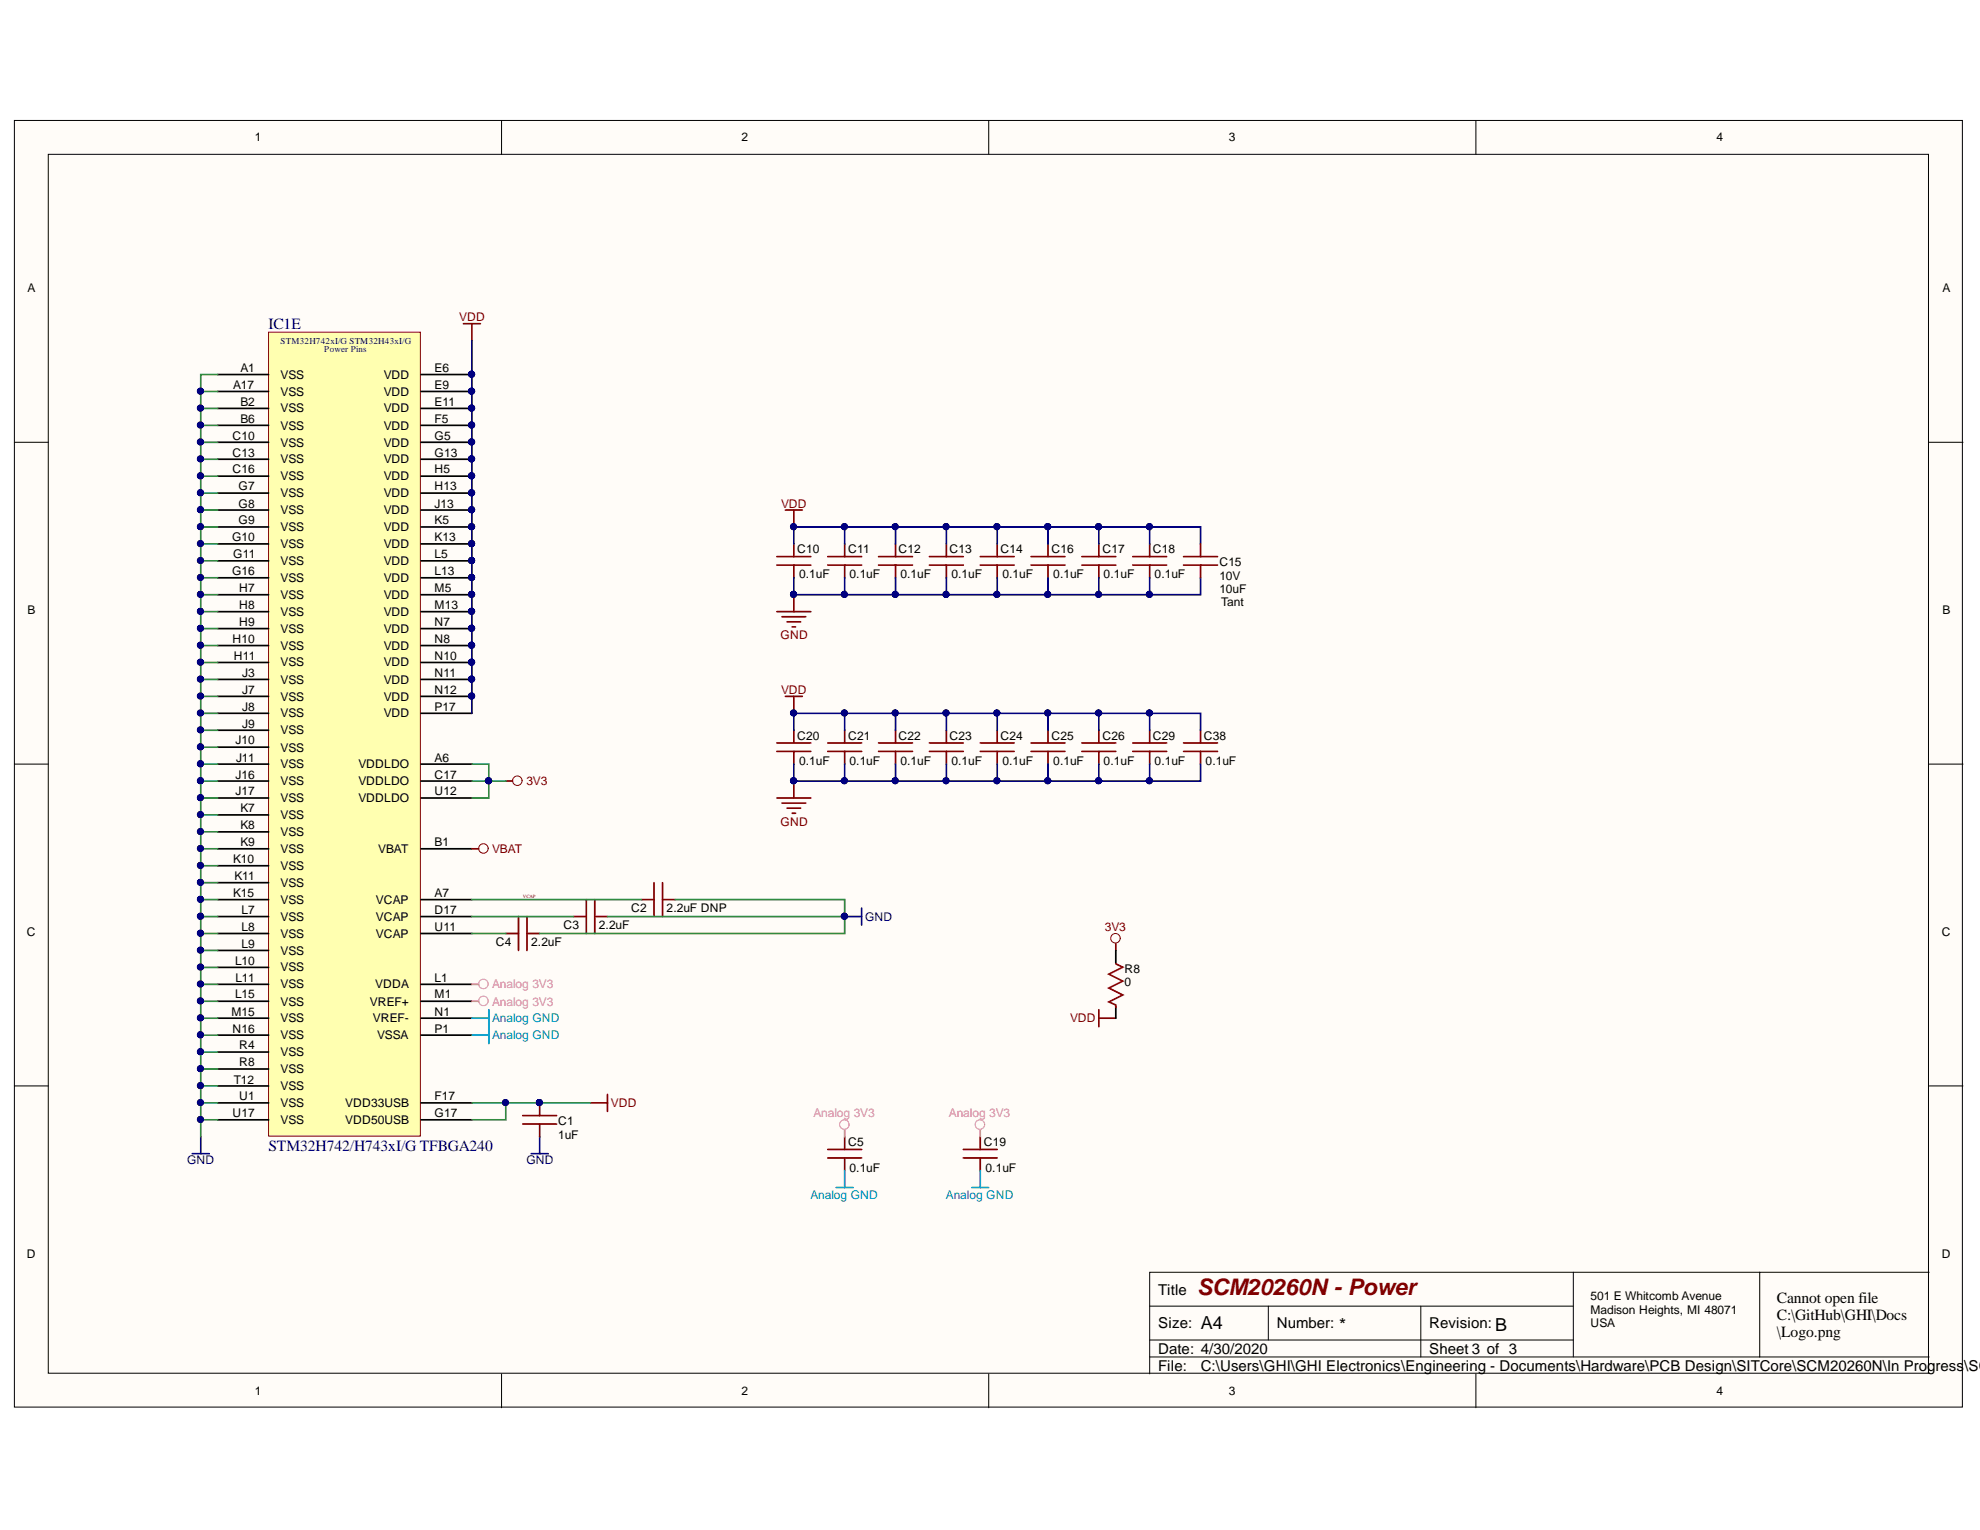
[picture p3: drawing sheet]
<svg xmlns="http://www.w3.org/2000/svg" width="279mm" height="216mm" viewBox="0 0 279 216" stroke-linecap="round" stroke-linejoin="round" font-family="sans-serif">
<defs><g id="words">
<text font-size="3.2" fill="#800000" x="168.9" y="182.7">SCM20260N - Power</text>
<g font-size="2.5">
<text x="169.4" y="187.6">A4</text>
<text x="189" y="187.8">*</text>
<text x="211" y="187.8">B</text>
</g>
<g font-size="2.2" fill="#000080">
<text x="37.9" y="46.4">IC1E</text>
<text x="37.9" y="162.4">STM32H742/H743xI/G TFBGA240</text>
</g>
<g font-size="2.2">
<text x="250.7" y="183.9">Cannot open file</text>
<text x="250.7" y="186.3">C:\GitHub\GHI\Docs</text>
<text x="250.7" y="188.7">\Logo.png</text>
</g>
<g font-size="2.1">
<text x="163.4" y="182.7">Title</text>
<text x="163.4" y="187.4">Size:</text>
<text x="163.4" y="191">Date: 4/30/2020</text>
<text x="180.2" y="187.4">Number:</text>
<text x="201.7" y="187.4">Revision:</text>
<text x="201.7" y="191">Sheet 3 of 3</text>
<text x="163.4" y="193.4">File:</text>
<text x="169.4" y="193.4">C:\Users\GHI\GHI Electronics\Engineering - Documents\Hardware\PCB Design\SITCore\SCM20260N\In Progress</text>
<text x="277.2" y="193.4">\SC</text>
</g>
<g font-size="1.7">
<text x="36" y="20">1</text>
<text x="104.6" y="20">2</text>
<text x="173.4" y="20">3</text>
<text x="242.2" y="20">4</text>
<text x="3.9" y="41.3">A</text>
<text x="274.1" y="41.3">A</text>
<text x="33.9" y="52.5">A1</text>
<text x="39.6" y="53.5">VSS</text>
<text x="54.1" y="53.5">VDD</text>
<text x="61.3" y="52.5">E6</text>
<text x="32.9" y="54.9">A17</text>
<text x="33.9" y="57.3">B2</text>
<text x="33.9" y="59.6">B6</text>
<text x="39.6" y="55.8">VSS</text>
<text x="39.6" y="58.2">VSS</text>
<text x="54.1" y="55.8">VDD</text>
<text x="54.1" y="58.2">VDD</text>
<text x="61.3" y="54.9">E9</text>
<text x="61.3" y="57.3">E11</text>
<text x="61.3" y="59.6">F5</text>
<text x="32.8" y="62.1">C10</text>
<text x="32.8" y="64.4">C13</text>
<text x="39.6" y="60.6">VSS</text>
<text x="39.6" y="63">VSS</text>
<text x="39.6" y="65.4">VSS</text>
<text x="54.1" y="60.6">VDD</text>
<text x="54.1" y="63">VDD</text>
<text x="54.1" y="65.4">VDD</text>
<text x="61.3" y="62.1">G5</text>
<text x="61.3" y="64.4">G13</text>
<text x="32.8" y="66.8">C16</text>
<text x="33.7" y="69.2">G7</text>
<text x="33.7" y="71.6">G8</text>
<text x="39.6" y="67.7">VSS</text>
<text x="39.6" y="70.2">VSS</text>
<text x="54.1" y="67.7">VDD</text>
<text x="54.1" y="70.2">VDD</text>
<text x="61.3" y="66.8">H5</text>
<text x="61.3" y="69.2">H13</text>
<text x="61.3" y="71.6">J13</text>
<text x="32.7" y="76.4">G10</text>
<text x="33.7" y="74">G9</text>
<text x="39.6" y="72.6">VSS</text>
<text x="39.6" y="74.9">VSS</text>
<text x="39.6" y="77.4">VSS</text>
<text x="54.1" y="72.6">VDD</text>
<text x="54.1" y="74.9">VDD</text>
<text x="54.1" y="77.4">VDD</text>
<text x="61.3" y="74">K5</text>
<text x="61.3" y="76.4">K13</text>
<text x="32.7" y="81.2">G16</text>
<text x="32.9" y="78.7">G11</text>
<text x="33.8" y="83.6">H7</text>
<text x="39.6" y="79.8">VSS</text>
<text x="39.6" y="82.1">VSS</text>
<text x="54.1" y="79.8">VDD</text>
<text x="54.1" y="82.1">VDD</text>
<text x="61.3" y="78.7">L5</text>
<text x="61.3" y="81.2">L13</text>
<text x="61.3" y="83.6">M5</text>
<text x="112.5" y="78.1">C10</text>
<text x="112.8" y="81.6">0.1uF</text>
<text x="119.7" y="78.1">C11</text>
<text x="119.9" y="81.6">0.1uF</text>
<text x="126.8" y="78.1">C12</text>
<text x="127.1" y="81.6">0.1uF</text>
<text x="134" y="78.1">C13</text>
<text x="134.3" y="81.6">0.1uF</text>
<text x="141.2" y="78.1">C14</text>
<text x="141.4" y="81.6">0.1uF</text>
<text x="148.4" y="78.1">C16</text>
<text x="148.6" y="81.6">0.1uF</text>
<text x="155.6" y="78.1">C17</text>
<text x="155.7" y="81.6">0.1uF</text>
<text x="162.7" y="78.1">C18</text>
<text x="162.9" y="81.6">0.1uF</text>
<text x="172.1" y="81.8">10V</text>
<text x="172.1" y="83.6">10uF</text>
<text x="172.1" y="79.8">C15</text>
<text x="3.9" y="86.7">B</text>
<text x="33.8" y="85.9">H8</text>
<text x="33.8" y="88.4">H9</text>
<text x="39.6" y="84.5">VSS</text>
<text x="39.6" y="86.9">VSS</text>
<text x="39.6" y="89.3">VSS</text>
<text x="54.1" y="84.5">VDD</text>
<text x="54.1" y="89.3">VDD</text>
<text x="54.1" y="86.9">VDD</text>
<text x="61.3" y="88.4">N7</text>
<text x="61.3" y="85.9">M13</text>
<text x="172.3" y="85.5">Tant</text>
<text x="274.1" y="86.7">B</text>
<text x="32.8" y="90.7">H10</text>
<text x="33" y="93.1">H11</text>
<text x="34.2" y="95.5">J3</text>
<text x="39.6" y="91.7">VSS</text>
<text x="39.6" y="94">VSS</text>
<text x="54.1" y="91.7">VDD</text>
<text x="54.1" y="94">VDD</text>
<text x="61.3" y="90.7">N8</text>
<text x="61.3" y="93.1">N10</text>
<text x="61.3" y="95.5">N11</text>
<text x="34.2" y="97.9">J7</text>
<text x="34.2" y="100.3">J8</text>
<text x="39.6" y="96.5">VSS</text>
<text x="39.6" y="98.9">VSS</text>
<text x="39.6" y="101.2">VSS</text>
<text x="54.1" y="96.5">VDD</text>
<text x="54.1" y="98.9">VDD</text>
<text x="54.1" y="101.2">VDD</text>
<text x="61.3" y="97.9">N12</text>
<text x="61.3" y="100.3">P17</text>
<text x="33.2" y="105">J10</text>
<text x="33.3" y="107.5">J11</text>
<text x="34.2" y="102.7">J9</text>
<text x="39.6" y="103.6">VSS</text>
<text x="39.6" y="106.1">VSS</text>
<text x="61.3" y="107.5">A6</text>
<text x="112.5" y="104.4">C20</text>
<text x="112.8" y="107.9">0.1uF</text>
<text x="119.7" y="104.4">C21</text>
<text x="119.9" y="107.9">0.1uF</text>
<text x="126.8" y="104.4">C22</text>
<text x="127.1" y="107.9">0.1uF</text>
<text x="134" y="104.4">C23</text>
<text x="134.3" y="107.9">0.1uF</text>
<text x="141.2" y="104.4">C24</text>
<text x="141.4" y="107.9">0.1uF</text>
<text x="148.4" y="104.4">C25</text>
<text x="148.6" y="107.9">0.1uF</text>
<text x="155.6" y="104.4">C26</text>
<text x="155.7" y="107.9">0.1uF</text>
<text x="162.7" y="104.4">C29</text>
<text x="162.9" y="107.9">0.1uF</text>
<text x="169.9" y="104.4">C38</text>
<text x="170.1" y="107.9">0.1uF</text>
<text x="33.2" y="109.9">J16</text>
<text x="33.2" y="112.2">J17</text>
<text x="39.6" y="108.4">VSS</text>
<text x="39.6" y="110.8">VSS</text>
<text x="39.6" y="113.2">VSS</text>
<text x="50.6" y="108.4">VDDLDO</text>
<text x="50.6" y="110.8">VDDLDO</text>
<text x="50.6" y="113.2">VDDLDO</text>
<text x="61.3" y="109.9">C17</text>
<text x="61.3" y="112.2">U12</text>
<text x="33.9" y="114.6">K7</text>
<text x="33.9" y="117">K8</text>
<text x="33.9" y="119.4">K9</text>
<text x="39.6" y="115.6">VSS</text>
<text x="39.6" y="118">VSS</text>
<text x="61.3" y="119.4">B1</text>
<text x="32.9" y="121.8">K10</text>
<text x="33.1" y="124.2">K11</text>
<text x="39.6" y="120.3">VSS</text>
<text x="39.6" y="122.8">VSS</text>
<text x="39.6" y="125.2">VSS</text>
<text x="53.4" y="120.3">VBAT</text>
<text x="32.9" y="126.6">K15</text>
<text x="34.1" y="129">L7</text>
<text x="34.1" y="131.3">L8</text>
<text x="39.6" y="127.5">VSS</text>
<text x="39.6" y="129.9">VSS</text>
<text x="53" y="127.5">VCAP</text>
<text x="53" y="129.9">VCAP</text>
<text x="61.3" y="126.6">A7</text>
<text x="61.3" y="129">D17</text>
<text x="61.3" y="131.3">U11</text>
<text x="79.5" y="131.1">C3</text>
<text x="84.5" y="131.1">2.2uF</text>
<text x="89.1" y="128.7">C2</text>
<text x="94.1" y="128.7">2.2uF DNP</text>
<text x="3.8" y="132.1">C</text>
<text x="33.2" y="136.2">L10</text>
<text x="34.1" y="133.8">L9</text>
<text x="39.6" y="132.4">VSS</text>
<text x="39.6" y="134.7">VSS</text>
<text x="39.6" y="137.1">VSS</text>
<text x="53" y="132.4">VCAP</text>
<text x="70" y="133.5">C4</text>
<text x="75" y="133.5">2.2uF</text>
<text x="158.7" y="137.3">R8</text>
<text x="274" y="132.1">C</text>
<text x="32.7" y="143.3">M15</text>
<text x="33.2" y="140.9">L15</text>
<text x="33.2" y="138.5">L11</text>
<text x="39.6" y="139.5">VSS</text>
<text x="39.6" y="141.9">VSS</text>
<text x="52.2" y="141.9">VREF+</text>
<text x="53" y="139.5">VDDA</text>
<text x="61.3" y="138.5">L1</text>
<text x="61.3" y="140.9">M1</text>
<text x="61.3" y="143.3">N1</text>
<text x="158.7" y="139.2">0</text>
<text x="32.8" y="145.7">N16</text>
<text x="33.8" y="148.1">R4</text>
<text x="39.6" y="144.3">VSS</text>
<text x="39.6" y="146.6">VSS</text>
<text x="39.6" y="149">VSS</text>
<text x="52.6" y="144.3">VREF-</text>
<text x="53.2" y="146.6">VSSA</text>
<text x="61.3" y="145.7">P1</text>
<text x="33" y="152.9">T12</text>
<text x="33.8" y="150.4">R8</text>
<text x="33.8" y="155.3">U1</text>
<text x="39.6" y="151.5">VSS</text>
<text x="39.6" y="153.8">VSS</text>
<text x="61.3" y="155.3">F17</text>
<text x="32.8" y="157.6">U17</text>
<text x="39.6" y="156.2">VSS</text>
<text x="39.6" y="158.7">VSS</text>
<text x="48.7" y="156.2">VDD33USB</text>
<text x="48.7" y="158.7">VDD50USB</text>
<text x="61.3" y="157.6">G17</text>
<text x="78.8" y="160.7">1uF</text>
<text x="78.8" y="158.7">C1</text>
<text x="119.7" y="161.7">C5</text>
<text x="138.8" y="161.7">C19</text>
<text x="119.9" y="165.3">0.1uF</text>
<text x="139.1" y="165.3">0.1uF</text>
<text x="3.8" y="177.5">D</text>
<text x="274" y="177.5">D</text>
<text x="224.4" y="183.4">501 E Whitcomb Avenue</text>
<text x="224.4" y="185.4">Madison Heights, MI 48071</text>
<text x="224.4" y="187.3">USA</text>
<text x="36" y="196.9">1</text>
<text x="104.6" y="196.9">2</text>
<text x="173.4" y="196.9">3</text>
<text x="242.2" y="196.9">4</text>
</g>
<g font-size="1.7" fill="#800000">
<text x="64.8" y="45.3">VDD</text>
<text x="110.2" y="71.6">VDD</text>
<text x="110.1" y="90.2">GND</text>
<text x="110.2" y="97.9">VDD</text>
<text x="74.3" y="110.8">3V3</text>
<text x="110.1" y="116.5">GND</text>
<text x="69.5" y="120.3">VBAT</text>
<text x="155.9" y="131.3">3V3</text>
<text x="151" y="144.3">VDD</text>
<text x="86.2" y="156.2">VDD</text>
</g>
<g font-size="1.7" fill="#000080">
<text x="122.1" y="129.9">GND</text>
<text x="26.4" y="164.3">GND</text>
<text x="74.3" y="164.3">GND</text>
</g>
<g font-size="1.7" fill="#e85dac">
<text x="69.5" y="139.5">Analog 3V3</text>
<text x="69.5" y="141.9">Analog 3V3</text>
<text x="114.8" y="157.6">Analog 3V3</text>
<text x="133.9" y="157.6">Analog 3V3</text>
</g>
<g font-size="1.7" fill="#009cca">
<text x="69.5" y="146.6">Analog GND</text>
<text x="69.5" y="144.3">Analog GND</text>
<text x="114.4" y="169.1">Analog GND</text>
<text x="133.5" y="169.1">Analog GND</text>
</g>
<g font-size="1.3" fill="#000080">
<text x="39.6" y="48.5">STM32H742xI/G STM32H43xI/G</text>
<text x="45.8" y="49.7">Power Pins</text>
</g>
<text font-size=".7" fill="#800000" x="73.8" y="126.8">VCAP</text>
</g></defs>
<g fill="#fffcf8" stroke="#000" stroke-width=".14">
<path d="M2 17h274.9v181.6h-274.9z"/>
<path d="M6.8 21.8h265.3v172h-265.3z"/>
</g>
<g fill="none" stroke="#000" stroke-width=".14">
<path d="M70.8 17v4.8M139.5 17v4.8M208.3 17v4.8M2 62.4h4.8M272.2 62.4h4.8M2 107.8h4.8M272.2 107.8h4.8M2 153.2h4.8M272.2 153.2h4.8M222 179.5v12M248.3 179.5h-86.1v14.4M272.2 179.5h-23.9v12"/>
<path d="M70.8 193.9v4.8M139.5 193.9v4.8M162.2 184.3h59.8M162.2 191.5h110M162.2 189.1h59.8M179 184.3v4.8M200.5 184.3v7.2M208.3 193.9v4.8"/>
</g>
<path d="M37.9 46.9h21.4v113.4h-21.4z" fill="#ffffb0" stroke="#800000" stroke-width=".14"/>
<g fill="none" stroke="#000" stroke-width=".24">
<path d="M30.7 52.9h7.2M30.7 55.2h7.2M30.7 57.6h7.2M59.4 52.9h7.2M59.4 55.2h7.2M59.4 57.6h7.2M30.7 60h7.2M30.7 62.4h7.2M30.7 64.8h7.2M30.7 67.2h7.2M30.7 69.6h7.2M30.7 72h7.2"/>
<path d="M30.7 74.4h7.2M30.7 76.8h7.2M30.7 79.1h7.2M59.4 60h7.2M59.4 62.4h7.2M59.4 64.8h7.2M59.4 67.2h7.2M59.4 69.6h7.2M59.4 72h7.2M59.4 74.4h7.2M59.4 76.8h7.2M59.4 79.1h7.2"/>
<path d="M30.7 81.5h7.2M30.7 83.9h7.2M30.7 86.3h7.2M30.7 88.7h7.2M30.7 91.1h7.2M30.7 93.5h7.2M30.7 95.9h7.2M30.7 98.3h7.2M59.4 81.5h7.2M59.4 83.9h7.2M59.4 86.3h7.2M59.4 88.7h7.2"/>
<path d="M59.4 91.1h7.2M59.4 93.5h7.2M59.4 95.9h7.2M59.4 98.3h7.2M30.7 107.8h7.2M30.7 119.8h7.2M30.7 110.2h7.2M30.7 100.7h7.2M30.7 103h7.2M30.7 105.4h7.2M30.7 112.6h7.2M30.7 115h7.2"/>
<path d="M30.7 117.4h7.2M59.4 107.8h7.2M59.4 119.8h7.2M59.4 110.2h7.2M59.4 100.7h7.2M59.4 112.6h7.2M30.7 126.9h7.2M30.7 129.3h7.2M30.7 122.2h7.2M30.7 124.6h7.2M30.7 138.9h7.2M30.7 131.7h7.2"/>
<path d="M30.7 134.1h7.2M30.7 136.5h7.2M59.4 126.9h7.2M59.4 129.3h7.2M59.4 138.9h7.2M59.4 131.7h7.2M157.5 134.1v1.8M30.7 155.6h7.2M30.7 158h7.2M30.7 141.3h7.2M30.7 143.7h7.2M30.7 146.1h7.2"/>
<path d="M30.7 148.5h7.2M30.7 150.8h7.2M30.7 153.2h7.2M59.4 155.6h7.2M59.4 158h7.2M59.4 141.3h7.2M59.4 143.7h7.2M59.4 146.1h7.2M157.5 142v1.7"/>
</g>
<g fill="#000080" stroke="#000080" stroke-width=".14">
<circle cx="66.5" cy="52.8" r=".43"/>
<circle cx="66.5" cy="55.2" r=".43"/>
<circle cx="66.5" cy="57.6" r=".43"/>
<circle cx="66.5" cy="60" r=".43"/>
<circle cx="66.5" cy="62.4" r=".43"/>
<circle cx="66.5" cy="64.8" r=".43"/>
<circle cx="66.5" cy="67.1" r=".43"/>
<circle cx="66.5" cy="69.5" r=".43"/>
<circle cx="66.5" cy="71.9" r=".43"/>
<circle cx="66.5" cy="74.3" r=".43"/>
<circle cx="66.5" cy="76.7" r=".43"/>
<circle cx="66.5" cy="79.1" r=".43"/>
<circle cx="66.5" cy="81.5" r=".43"/>
<circle cx="66.5" cy="83.9" r=".43"/>
<circle cx="66.5" cy="88.7" r=".43"/>
<circle cx="66.5" cy="91" r=".43"/>
<circle cx="66.5" cy="93.4" r=".43"/>
<circle cx="66.5" cy="95.8" r=".43"/>
<circle cx="66.5" cy="98.2" r=".43"/>
<circle cx="66.5" cy="86.3" r=".43"/>
<circle cx="119.1" cy="129.3" r=".43"/>
<circle cx="112" cy="74.3" r=".43"/>
<circle cx="112" cy="83.9" r=".43"/>
<circle cx="112" cy="100.6" r=".43"/>
<circle cx="112" cy="110.2" r=".43"/>
<circle cx="76.1" cy="155.6" r=".43"/>
<circle cx="162.2" cy="74.3" r=".43"/>
<circle cx="28.3" cy="158" r=".43"/>
<circle cx="28.3" cy="155.6" r=".43"/>
<circle cx="28.3" cy="153.2" r=".43"/>
<circle cx="28.3" cy="150.8" r=".43"/>
<circle cx="28.3" cy="148.4" r=".43"/>
<circle cx="28.3" cy="146" r=".43"/>
<circle cx="28.3" cy="143.6" r=".43"/>
<circle cx="28.3" cy="141.2" r=".43"/>
<circle cx="28.3" cy="138.8" r=".43"/>
<circle cx="28.3" cy="136.5" r=".43"/>
<circle cx="28.3" cy="134.1" r=".43"/>
<circle cx="28.3" cy="131.7" r=".43"/>
<circle cx="28.3" cy="129.3" r=".43"/>
<circle cx="28.3" cy="126.9" r=".43"/>
<circle cx="28.3" cy="124.5" r=".43"/>
<circle cx="28.3" cy="122.1" r=".43"/>
<circle cx="28.3" cy="119.7" r=".43"/>
<circle cx="28.3" cy="117.3" r=".43"/>
<circle cx="28.3" cy="114.9" r=".43"/>
<circle cx="28.3" cy="112.6" r=".43"/>
<circle cx="28.3" cy="110.2" r=".43"/>
<circle cx="28.3" cy="107.8" r=".43"/>
<circle cx="28.3" cy="105.4" r=".43"/>
<circle cx="28.3" cy="103" r=".43"/>
<circle cx="28.3" cy="100.6" r=".43"/>
<circle cx="28.3" cy="98.2" r=".43"/>
<circle cx="28.3" cy="95.8" r=".43"/>
<circle cx="28.3" cy="93.4" r=".43"/>
<circle cx="28.3" cy="91" r=".43"/>
<circle cx="28.3" cy="88.7" r=".43"/>
<circle cx="28.3" cy="86.3" r=".43"/>
<circle cx="28.3" cy="83.9" r=".43"/>
<circle cx="28.3" cy="81.5" r=".43"/>
<circle cx="28.3" cy="79.1" r=".43"/>
<circle cx="28.3" cy="76.7" r=".43"/>
<circle cx="28.3" cy="74.3" r=".43"/>
<circle cx="28.3" cy="71.9" r=".43"/>
<circle cx="28.3" cy="69.5" r=".43"/>
<circle cx="28.3" cy="67.1" r=".43"/>
<circle cx="28.3" cy="64.8" r=".43"/>
<circle cx="28.3" cy="62.4" r=".43"/>
<circle cx="28.3" cy="60" r=".43"/>
<circle cx="28.3" cy="57.6" r=".43"/>
<circle cx="28.3" cy="55.2" r=".43"/>
<circle cx="71.3" cy="155.6" r=".43"/>
<circle cx="68.9" cy="110.2" r=".43"/>
<circle cx="162.2" cy="110.2" r=".43"/>
<circle cx="155" cy="110.2" r=".43"/>
<circle cx="147.8" cy="110.2" r=".43"/>
<circle cx="140.7" cy="110.2" r=".43"/>
<circle cx="133.5" cy="110.2" r=".43"/>
<circle cx="126.3" cy="110.2" r=".43"/>
<circle cx="119.1" cy="110.2" r=".43"/>
<circle cx="119.1" cy="100.6" r=".43"/>
<circle cx="126.3" cy="100.6" r=".43"/>
<circle cx="133.5" cy="100.6" r=".43"/>
<circle cx="140.7" cy="100.6" r=".43"/>
<circle cx="147.8" cy="100.6" r=".43"/>
<circle cx="155" cy="100.6" r=".43"/>
<circle cx="162.2" cy="100.6" r=".43"/>
<circle cx="162.2" cy="83.9" r=".43"/>
<circle cx="155" cy="83.9" r=".43"/>
<circle cx="147.8" cy="83.9" r=".43"/>
<circle cx="140.7" cy="83.9" r=".43"/>
<circle cx="133.5" cy="83.9" r=".43"/>
<circle cx="126.3" cy="83.9" r=".43"/>
<circle cx="119.1" cy="83.9" r=".43"/>
<circle cx="119.1" cy="74.3" r=".43"/>
<circle cx="126.3" cy="74.3" r=".43"/>
<circle cx="133.5" cy="74.3" r=".43"/>
<circle cx="140.7" cy="74.3" r=".43"/>
<circle cx="147.8" cy="74.3" r=".43"/>
<circle cx="155" cy="74.3" r=".43"/>
</g>
<g fill="none" stroke="#000080" stroke-width=".24">
<path d="M66.6 48.1v52.6M119.2 74.4v2.4M126.4 74.4v2.4M133.5 74.4v2.4M140.7 74.4v2.4M147.9 74.4h-35.9v2.4M147.9 74.4h7.2M147.9 74.4v2.4M155.1 74.4h14.3v2.4M155.1 74.4v2.4M162.2 74.4v2.4M112 81.5v2.4h57.4v-2.4"/>
<path d="M119.2 81.5v2.4M126.4 81.5v2.4M133.5 81.5v2.4M140.7 81.5v2.4M147.9 81.5v2.4M155.1 81.5v2.4M162.2 81.5v2.4M112 107.8v2.4h57.4v-2.4M112 103v-2.3h57.4v2.3M119.2 100.7v2.3M119.2 107.8v2.4M126.4 100.7v2.3"/>
<path d="M126.4 107.8v2.4M133.5 100.7v2.3M133.5 107.8v2.4M140.7 100.7v2.3M140.7 107.8v2.4M147.9 100.7v2.3M147.9 107.8v2.4M155.1 100.7v2.3M155.1 107.8v2.4M162.2 100.7v2.3M162.2 107.8v2.4M119.2 129.3h2.4"/>
<path d="M121.6 128.1v2.4M27.1 162.8h2.4M28.3 160.4v2.4M75 162.8h2.4M76.2 160.4v2.4"/>
</g>
<g fill="none" stroke="#800000" stroke-width=".14">
<circle cx="68.2" cy="119.7" r=".67"/>
<circle cx="73" cy="110.2" r=".67"/>
<circle cx="157.4" cy="132.4" r=".67"/>
</g>
<g fill="none" stroke="#800000" stroke-width=".24">
<path d="M65.4 45.7h2.4M66.6 45.7v2.4M109.6 79.7h4.8M109.6 78.5h4.8M110.8 72h2.4M112 72v2.4M112 76.8v1.7M112 79.7v1.8M116.8 79.7h4.8M116.8 78.5h4.8M119.2 76.8v1.7M119.2 79.7v1.8"/>
<path d="M124 79.7h4.8M124 78.5h4.8M126.4 76.8v1.7M126.4 79.7v1.8M131.2 79.7h4.7M131.2 78.5h4.7M133.5 76.8v1.7M133.5 79.7v1.8M138.3 79.7h4.8M138.3 78.5h4.8M140.7 76.8v1.7M140.7 79.7v1.8"/>
<path d="M145.5 79.7h4.8M145.5 78.5h4.8M147.9 76.8v1.7M147.9 79.7v1.8M152.7 79.7h4.8M152.7 78.5h4.8M155.1 76.8v1.7M155.1 79.7v1.8M159.8 79.7h4.8M159.8 78.5h4.8M162.2 76.8v1.7M162.2 79.7v1.8"/>
<path d="M167 79.7h4.8M167 78.5h4.8M169.4 76.8v1.7M169.4 79.7v1.8M109.6 86.3h4.8M110.3 87h3.4M110.8 98.3h2.4M111.1 87.7h1.9M111.8 88.5h.5M112 83.9v2.4M112 98.3v2.4M66.6 119.8h.9"/>
<path d="M71.4 110.2h.9M109.6 106h4.8M109.6 104.8h4.8M109.6 112.6h4.8M110.3 113.3h3.4M111.1 114h1.9M111.8 114.8h.5M112 103v1.8M112 106v1.8M112 110.2v2.4M116.8 106h4.8M116.8 104.8h4.8"/>
<path d="M119.2 103v1.8M119.2 106v1.8M124 106h4.8M124 104.8h4.8M126.4 103v1.8M126.4 106v1.8M131.2 106h4.7M131.2 104.8h4.7M133.5 103v1.8M133.5 106v1.8M138.3 106h4.8M138.3 104.8h4.8"/>
<path d="M140.7 103v1.8M140.7 106v1.8M145.5 106h4.8M145.5 104.8h4.8M147.9 103v1.8M147.9 106v1.8M152.7 106h4.8M152.7 104.8h4.8M155.1 103v1.8M155.1 106v1.8M159.8 106h4.8M159.8 104.8h4.8"/>
<path d="M162.2 103v1.8M162.2 106v1.8M167 106h4.8M167 104.8h4.8M169.4 103v1.8M169.4 106v1.8M71.4 131.7h1.8M73.2 129.3v4.8M74.4 131.7h1.8M74.4 129.3v4.8M80.9 129.3h1.8M82.7 126.9v4.8"/>
<path d="M83.9 129.3h1.8M83.9 126.9v4.8M90.5 126.9h1.8M92.3 124.6v4.7M93.5 126.9h1.8M93.5 124.6v4.7M157.5 133.2v.9M73.8 158.6h4.7M73.8 157.4h4.7M76.2 155.6v1.8M76.2 158.6v1.8M83.3 155.6h2.4"/>
<path d="M85.7 154.4v2.4M155.1 142.5v2.4M155.1 143.7h2.4M116.8 163.4h4.8M116.8 162.2h4.8M119.2 160.4v1.8M119.2 163.4v1.8M135.9 163.4h4.8M135.9 162.2h4.8M138.3 160.4v1.8M138.3 163.4v1.8"/>
</g>
<path d="M66.6 146.1h2.4M66.6 143.7h2.4M69 142.5v4.8M118 167.6h2.4M119.2 165.2v2.4M137.1 167.6h2.4M138.3 165.2v2.4" fill="none" stroke="#009cca" stroke-width=".24"/>
<g fill="none" stroke="#e85dac" stroke-width=".14">
<circle cx="68.2" cy="138.8" r=".67"/>
<circle cx="68.2" cy="141.2" r=".67"/>
<circle cx="119.1" cy="158.7" r=".67"/>
<circle cx="138.3" cy="158.7" r=".67"/>
</g>
<path d="M66.6 138.9h.9M66.6 141.3h.9M119.2 159.5v.9M138.3 159.5v.9" fill="none" stroke="#e85dac" stroke-width=".24"/>
<path d="M157.5 136l.9 .5-1.9 1 1.9 .9-1.9 1 1.9 1-1.9 1 1 .4v.3" fill="none" stroke="#980000" stroke-width=".24"/>
<g fill="none" stroke="#318b40" stroke-width=".24">
<path d="M28.3 57.6h2.4M28.3 55.2h2.4M30.7 52.9h-2.4v107.5M28.3 79.1h2.4M28.3 76.8h2.4M28.3 74.4h2.4M28.3 72h2.4M28.3 69.6h2.4M28.3 67.2h2.4M28.3 64.8h2.4M28.3 62.4h2.4M28.3 60h2.4"/>
<path d="M28.3 98.3h2.4M28.3 95.9h2.4M28.3 93.5h2.4M28.3 91.1h2.4M28.3 88.7h2.4M28.3 86.3h2.4M28.3 83.9h2.4M28.3 81.5h2.4M28.3 119.8h2.4M28.3 117.4h2.4M28.3 115h2.4M28.3 112.6h2.4"/>
<path d="M28.3 110.2h2.4M28.3 107.8h2.4M28.3 105.4h2.4M28.3 103h2.4M28.3 100.7h2.4M66.6 107.8h2.4v4.8h-2.4M66.6 110.2h4.8M28.3 138.9h2.4M28.3 136.5h2.4M28.3 134.1h2.4M28.3 131.7h2.4M28.3 129.3h2.4"/>
<path d="M28.3 126.9h2.4M28.3 124.6h2.4M28.3 122.2h2.4M66.6 131.7h4.8M66.6 129.3h14.3M66.6 126.9h23.9M85.7 129.3h33.5v2.4h-43M95.3 126.9h23.9v2.4M28.3 158h2.4M28.3 155.6h2.4M28.3 153.2h2.4M28.3 150.8h2.4"/>
<path d="M28.3 148.5h2.4M28.3 146.1h2.4M28.3 143.7h2.4M28.3 141.3h2.4M66.6 155.6h16.7M71.4 155.6v2.4h-4.8"/>
</g>
<use href="#words"/>
</svg>
